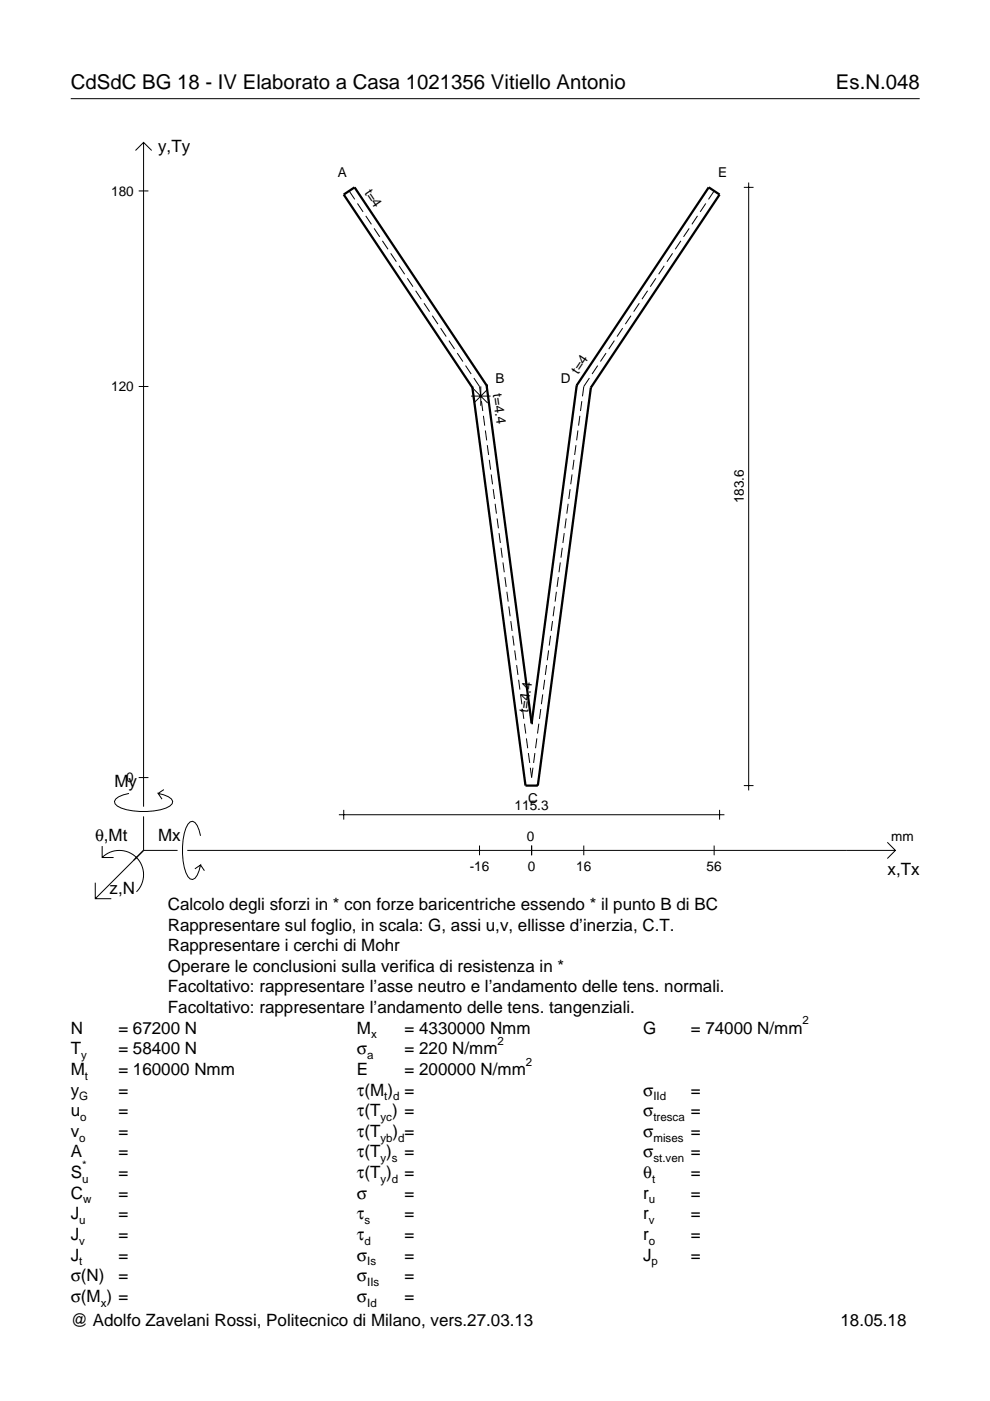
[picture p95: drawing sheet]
<svg xmlns="http://www.w3.org/2000/svg" width="210mm" height="297mm" viewBox="0 0 210 297" stroke-linecap="round" stroke-linejoin="round" font-family="sans-serif">
<defs><g id="words">
<g font-size="4.3">
<text x="15" y="18.9">CdSdC BG 18 - IV Elaborato a Casa 1021356 Vitiello Antonio</text>
<text x="177.2" y="18.9">Es.N.048</text>
</g>
<g font-size="3.6">
<text x="33.5" y="32.3">y,Ty</text>
<text x="24.3" y="166.9">My</text>
<text x="20.1" y="178.2">θ,Mt</text>
<text x="33.5" y="178.2">Mx</text>
<text x="188.2" y="185.5">x,Tx</text>
<text x="23.2" y="189.6">z,N</text>
<text x="35.6" y="192.9">Calcolo degli sforzi in * con forze baricentriche essendo * il punto B di BC</text>
<text x="35.6" y="197.3">Rappresentare sul foglio, in scala: G, assi u,v, ellisse d’inerzia, C.T.</text>
<text x="35.6" y="201.7">Rappresentare i cerchi di Mohr</text>
<text x="35.6" y="206">Operare le conclusioni sulla verifica di resistenza in *</text>
<text x="35.6" y="210.4">Facoltativo: rappresentare l’asse neutro e l’andamento delle tens. normali.</text>
<text x="35.6" y="214.8">Facoltativo: rappresentare l’andamento delle tens. tangenziali.</text>
<text x="15" y="219.2">N</text>
<text x="25.1" y="219.2">= 67200 N</text>
<text x="75.7" y="219.2">M</text>
<text x="85.8" y="219.2">= 4330000 Nmm</text>
<text x="136.4" y="219.2">G</text>
<text x="146.5" y="219.2">= 74000 N/mm</text>
<text x="15" y="227.9">M</text>
<text x="15" y="223.5">T</text>
<text x="25.1" y="223.5">= 58400 N</text>
<text x="25.1" y="227.9">= 160000 Nmm</text>
<text x="75.7" y="223.5">σ</text>
<text x="75.7" y="227.9">E</text>
<text x="85.8" y="223.5">= 220 N/mm</text>
<text x="85.8" y="227.9">= 200000 N/mm</text>
<text x="15" y="232.3">y</text>
<text x="25.1" y="232.3">=</text>
<text x="75.7" y="232.3">τ(M ) =</text>
<text x="136.4" y="232.3">σ</text>
<text x="146.5" y="232.3">=</text>
<text x="15" y="236.7">u</text>
<text x="25.1" y="236.7">=</text>
<text x="75.7" y="236.7">τ(T ) =</text>
<text x="136.4" y="236.7">σ</text>
<text x="146.5" y="236.7">=</text>
<text x="15" y="245.4">A</text>
<text x="15" y="241">v</text>
<text x="25.1" y="241">=</text>
<text x="25.1" y="245.4">=</text>
<text x="75.7" y="245.4">τ(T )</text>
<text x="75.7" y="241">τ(T</text>
<text x="83.3" y="241">) =</text>
<text x="85.8" y="245.4">=</text>
<text x="136.4" y="241">σ</text>
<text x="136.4" y="245.4">σ</text>
<text x="146.5" y="241">=</text>
<text x="146.5" y="245.4">=</text>
<text x="15" y="249.8">S</text>
<text x="25.1" y="249.8">=</text>
<text x="75.7" y="249.8">τ(T )</text>
<text x="85.8" y="249.8">=</text>
<text x="136.4" y="249.8">θ</text>
<text x="146.5" y="249.8">=</text>
<text x="15" y="254.2">C</text>
<text x="25.1" y="254.2">=</text>
<text x="75.7" y="254.2">σ</text>
<text x="85.8" y="254.2">=</text>
<text x="136.4" y="254.2">r</text>
<text x="146.5" y="254.2">=</text>
<text x="15" y="262.9">J</text>
<text x="15" y="258.5">J</text>
<text x="25.1" y="262.9">=</text>
<text x="25.1" y="258.5">=</text>
<text x="75.7" y="262.9">τ</text>
<text x="75.7" y="258.5">τ</text>
<text x="85.8" y="258.5">=</text>
<text x="85.8" y="262.9">=</text>
<text x="136.4" y="262.9">r</text>
<text x="136.4" y="258.5">r</text>
<text x="146.5" y="262.9">=</text>
<text x="146.5" y="258.5">=</text>
<text x="15" y="267.3">J</text>
<text x="25.1" y="267.3">=</text>
<text x="75.7" y="267.3">σ</text>
<text x="85.8" y="267.3">=</text>
<text x="136.4" y="267.3">J</text>
<text x="146.5" y="267.3">=</text>
<text x="15" y="271.7">σ(N)</text>
<text x="25.1" y="271.7">=</text>
<text x="75.7" y="271.7">σ</text>
<text x="85.8" y="271.7">=</text>
<text x="15" y="276">σ(M ) =</text>
<text x="15" y="281.2">@ Adolfo Zavelani Rossi, Politecnico di Milano, vers.27.03.13</text>
<text x="75.7" y="276">σ</text>
<text x="85.8" y="276">=</text>
<text x="178.2" y="281.2">18.05.18</text>
</g>
<g font-size="2.9">
<text x="23.6" y="41.5">180</text>
<text x="71.6" y="37.4">A</text>
<text x="77.2" y="40.9" transform="rotate(56 77.2 40.9)">t=4</text>
<text x="152.3" y="37.4">E</text>
<text x="23.6" y="82.9">120</text>
<text x="104.5" y="83.6" transform="rotate(82 104.5 83.6)">t=4.4</text>
<text x="105" y="81.1">B</text>
<text x="118.9" y="81.1">D</text>
<text x="122.6" y="79.4" transform="rotate(-56 122.6 79.4)">t=4</text>
<text x="157.7" y="106.7" transform="rotate(-90 157.7 106.7)">183.6</text>
<text x="112" y="151.2" transform="rotate(-82 112 151.2)">t=4.4</text>
<text x="26.8" y="165.9">0</text>
<text x="109.1" y="171.7">115.3</text>
<text x="112" y="170.2">C</text>
<text x="111.7" y="178.2">0</text>
<text x="189" y="178.2">mm</text>
<text x="99.6" y="184.7">-16</text>
<text x="111.9" y="184.7">0</text>
<text x="122.2" y="184.7">16</text>
<text x="149.8" y="184.7">56</text>
</g>
<g font-size="2.4">
<text x="78.7" y="220.2">x</text>
<text x="105.5" y="221.5">2</text>
<text x="170.2" y="217.2">2</text>
<text x="17.2" y="224.5">y</text>
<text x="77.9" y="224.5">a</text>
<text x="111.5" y="225.9">2</text>
<text x="16.8" y="233.3">G</text>
<text x="18" y="228.9">t</text>
<text x="81.5" y="233.3">t d</text>
<text x="138.5" y="233.3">IId</text>
<text x="17" y="237.7">o</text>
<text x="80.7" y="237.7">yc</text>
<text x="138.5" y="237.7">tresca</text>
<text x="16.8" y="242">o</text>
<text x="80.7" y="242">yb d</text>
<text x="138.5" y="242">mises</text>
<text x="17.4" y="250.8">u</text>
<text x="17.4" y="247.8">*</text>
<text x="80.7" y="250.8">y d</text>
<text x="80.7" y="246.4">y s</text>
<text x="138.2" y="250.8">t</text>
<text x="138.5" y="246.4">st.ven</text>
<text x="17.6" y="255.2">w</text>
<text x="137.6" y="255.2">u</text>
<text x="16.8" y="263.9">v</text>
<text x="16.8" y="259.5">u</text>
<text x="77.3" y="263.9">d</text>
<text x="77.3" y="259.5">s</text>
<text x="137.6" y="263.9">o</text>
<text x="137.6" y="259.5">v</text>
<text x="16.8" y="268.3">t</text>
<text x="77.9" y="268.3">Is</text>
<text x="138.2" y="268.3">p</text>
<text x="77.9" y="272.7">IIs</text>
<text x="21.4" y="277">x</text>
<text x="77.9" y="277">Id</text>
</g>
</g></defs>
<g fill="none" stroke="#000" stroke-width=".21">
<path d="M15 20.9h180M28.7 31.9l1.7-1.7 1.8 1.7M30.4 30.2v140.8M157.7 39.7h2.1M158.7 38.7v128.9M29.4 40.5h2.1M74 40.5l1.2 1.8M75.8 43.1l1.2 1.8M77.5 45.8l1.2 1.8M79.3 48.4l1.2 1.8M81.1 51.1l1.2 1.8M82.8 53.7l1.2 1.8"/>
<path d="M84.6 56.4l1.2 1.7M86.4 59l1.2 1.8M139.1 59l-1.2 1.8M140.8 56.4l-1.2 1.7M142.6 53.7l-1.2 1.8M144.4 51.1l-1.2 1.8M146.1 48.4l-1.2 1.8M147.9 45.8l-1.2 1.8M149.6 43.1l-1.1 1.8M151.4 40.5l-1.2 1.8M88.1 61.6l1.2 1.8M89.9 64.3l1.2 1.8"/>
<path d="M91.7 66.9l1.1 1.8M93.4 69.6l1.2 1.8M95.2 72.2l1.2 1.8M96.9 74.9l1.2 1.8M98.7 77.5l1.2 1.8M126.7 77.5l-1.2 1.8M128.5 74.9l-1.2 1.8M130.3 72.2l-1.2 1.8M132 69.6l-1.2 1.8M133.8 66.9l-1.2 1.8M135.5 64.3l-1.1 1.8M137.3 61.6l-1.2 1.8"/>
<path d="M29.4 81.9h2.1M99.9 84h4.1M100.5 80.2l1.2 1.7 .2 2.1M100.5 82.5l2.9 2.9M101.9 81.9v4.1M102.1 85.1l.3 2M102.5 88.2l.3 2.1M102.9 91.3l.3 2.1M103.3 94.4l.3 2.1M103.4 82.5l-2.9 2.9M103.7 97.5l.3 2.1M121.7 97.5l-.3 2.1"/>
<path d="M122.1 94.4l-.3 2.1M122.5 91.3l-.2 2.1M122.9 88.2l-.2 2.1M123.4 85.1l-.3 2M125 80.2l-1.2 1.7-.3 2.1M104.1 100.6l.3 2.1M104.6 103.7l.2 2.1M105 106.8l.3 2.1M105.4 109.9l.3 2.1M105.8 113l.3 2.1M106.2 116.1l.3 2.1M106.6 119.3l.3 2"/>
<path d="M118.8 119.3l-.3 2M119.2 116.1l-.3 2.1M119.6 113l-.3 2.1M120 109.9l-.2 2.1M120.5 106.8l-.3 2.1M120.9 103.7l-.3 2.1M121.3 100.6l-.3 2.1M107 122.4l.3 2M107.5 125.5l.2 2.1M107.9 128.6l.3 2.1M108.3 131.7l.3 2.1M108.7 134.8l.3 2.1"/>
<path d="M109.1 137.9l.3 2.1M116.3 137.9l-.3 2.1M116.7 134.8l-.3 2.1M117.1 131.7l-.2 2.1M117.6 128.6l-.3 2.1M118 125.5l-.3 2.1M118.4 122.4l-.3 2M109.5 141l.3 2.1M110 144.1l.2 2.1M110.4 147.2l.2 2.1M110.8 150.3l.3 2.1M111.2 153.4l.3 2.1"/>
<path d="M111.6 156.6l.3 2M112 159.7l.3 2.1M113.4 159.7l-.3 2.1M113.8 156.6l-.3 2M114.2 153.4l-.2 2.1M114.7 150.3l-.3 2.1M115.1 147.2l-.3 2.1M115.5 144.1l-.3 2.1M115.9 141l-.3 2.1M21.7 179.4v2.4h2.4M27.3 168.2a3.6 3.6 0 0 0-3 1.7l.1 .5a5.6 5.6 0 0 0 3.8 1.5 13.4 13.4 0 0 0 7.8-1l.5-.5 .1-.5a3.6 3.6 0 0 0-3.1-1.7l.8 1.2M29.4 164.9h2.1"/>
<path d="M30.4 173.1v7.2M34.7 167.4l-1.2 .8M42.5 177.2a3.6 3.6 0 0 0-1.7-3.1l-.5 .2a5.7 5.7 0 0 0-1.5 3.7 13.3 13.3 0 0 0 1 7.9l.5 .5 .5 .1a3.6 3.6 0 0 0 1.7-3.1l-1.2 .8M71.8 172.7h81.8M72.9 171.7v2.1M101.7 179.3v2M112.4 162.8l.3 2.1 .3-2.1M112.7 179.3v2M123.8 179.3v2M151.4 179.3v2M152.6 171.7v2.1M157.7 166.6h2.1"/>
<path d="M188.1 178.6l1.7 1.7-1.7 1.7M20.2 187.2v3.3h3.4M21.7 181.8a5.1 5.1 0 0 1 7.2 0 5.1 5.1 0 0 1 0 7.3M30.4 180.3l-10.2 10.2M30.4 180.3h7.2M39.7 180.3h150.1M42.5 183.4l.8 1.2"/>
</g>
<path d="M100.2 82.2h.1M100.2 82.2l11.2 84.4h2.6l11.3-84.4M103.2 81.7h.1M103.2 81.7l-28-42-2.3 1.6 27.3 40.9M103.2 81.7l9.5 71.7M122.3 81.7h.1M122.3 81.7l-9.6 71.7M122.3 81.7l28-42 2.3 1.6-27.3 40.9M125.3 82.2h.1M112.7 153.4h.1" fill="none" stroke="#000" stroke-width=".48"/>
<use href="#words"/>
</svg>
